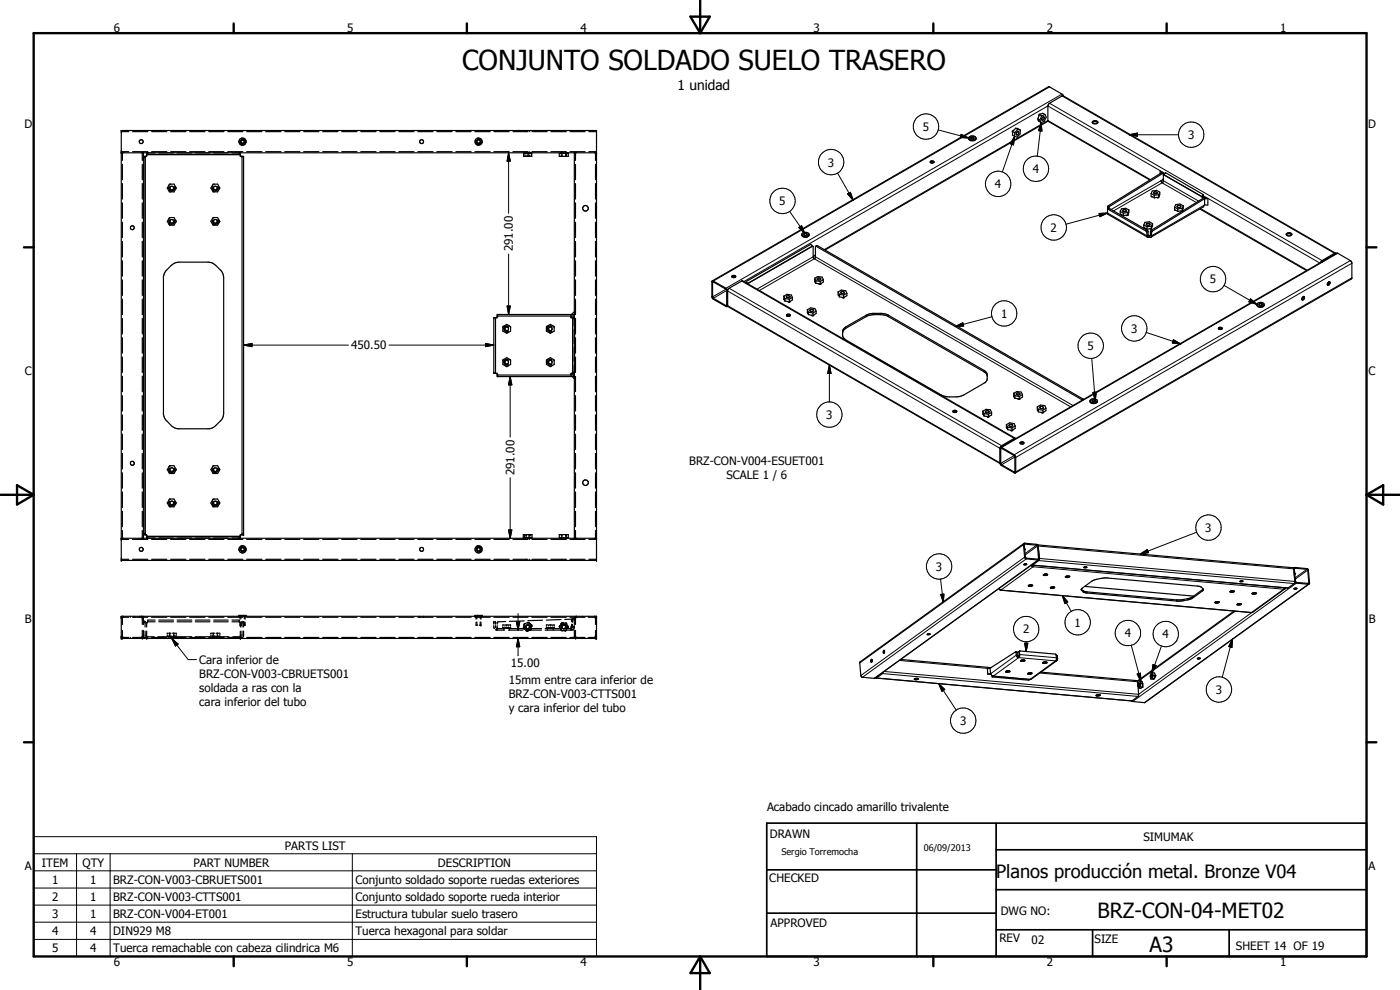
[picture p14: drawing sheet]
<svg xmlns="http://www.w3.org/2000/svg" width="420mm" height="297mm" viewBox="0 0 420 297" stroke-linecap="round" stroke-linejoin="round" font-family="sans-serif">
<defs><g id="words">
<text font-size="8.2" x="138.7" y="20.9">CONJUNTO SOLDADO SUELO TRASERO</text>
<g font-size="6.3">
<text x="329.4" y="275.4">BRZ-CON-04-MET02</text>
<text x="345" y="285.6">A3</text>
</g>
<text font-size="5.5" x="298.9" y="263.4">Planos producción metal. Bronze V04</text>
<text font-size="4.1" x="203.4" y="27">1 unidad</text>
<g font-size="3.5">
<text x="34.2" y="9.6">6</text>
<text x="104.2" y="9.6">5</text>
<text x="174.2" y="9.6">4</text>
<text x="244.2" y="9.6">3</text>
<text x="314.2" y="9.6">2</text>
<text x="384.2" y="9.6">1</text>
<text x="7.3" y="38.4">D</text>
<text x="276.9" y="39.3">5</text>
<text x="356.6" y="41.7">3</text>
<text x="410.6" y="38.4">D</text>
<text x="248.5" y="50">3</text>
<text x="310" y="51.9">4</text>
<text x="298.6" y="56.5">4</text>
<text x="233.9" y="61.6">5</text>
<text x="315.3" y="69.6">2</text>
<text x="154" y="75.4" transform="rotate(-90 154 75.4)">291.00</text>
<text x="363.1" y="85">5</text>
<text x="300.4" y="95.3">1</text>
<text x="339.5" y="99.9">3</text>
<text x="105.4" y="104.8">450.50</text>
<text x="326.4" y="105">5</text>
<text x="7.4" y="112.6">C</text>
<text x="410.7" y="112.6">C</text>
<text x="248" y="125.7">3</text>
<text x="154.4" y="142.6" transform="rotate(-90 154.4 142.6)">291.00</text>
<text x="206.9" y="139.4">BRZ-CON-V004-ESUET001</text>
<text x="218" y="143.6">SCALE 1 / 6</text>
<text x="361.7" y="159.6">3</text>
<text x="280.9" y="171.3">3</text>
<text x="7.4" y="186.9">B</text>
<text x="307" y="190">2</text>
<text x="322.5" y="188">1</text>
<text x="337.6" y="191.2">4</text>
<text x="348.9" y="191.5">4</text>
<text x="410.8" y="186.9">B</text>
<text x="59.8" y="199.3">Cara inferior de</text>
<text x="59.8" y="203.5">BRZ-CON-V003-CBRUETS001</text>
<text x="153.3" y="200.2">15.00</text>
<text x="59.8" y="207.6">soldada a ras con la</text>
<text x="152.7" y="205.4">15mm entre cara inferior de</text>
<text x="152.7" y="209.5">BRZ-CON-V003-CTTS001</text>
<text x="364.9" y="208.2">3</text>
<text x="59.8" y="211.8">cara inferior del tubo</text>
<text x="152.7" y="213.7">y cara inferior del tubo</text>
<text x="288.1" y="217.6">3</text>
<text x="230.2" y="243.5">Acabado cincado amarillo trivalente</text>
<text x="231" y="251.5">DRAWN</text>
<text x="85.5" y="254.9">PARTS LIST</text>
<text x="343.1" y="252.3">SIMUMAK</text>
<text x="7.4" y="261.1">A</text>
<text x="12.6" y="260">ITEM</text>
<text x="24.8" y="260.1">QTY</text>
<text x="58" y="260">PART NUMBER</text>
<text x="131.4" y="260.1">DESCRIPTION</text>
<text x="410.7" y="261.1">A</text>
<text x="15.6" y="265.2">1</text>
<text x="27.1" y="265.2">1</text>
<text x="34" y="265.2">BRZ-CON-V003-CBRUETS001</text>
<text x="106.7" y="265.2">Conjunto soldado soporte ruedas exteriores</text>
<text x="230.9" y="264.6">CHECKED</text>
<text x="15.6" y="270.3">2</text>
<text x="15.6" y="275.5">3</text>
<text x="27.1" y="270.3">1</text>
<text x="27.1" y="275.4">1</text>
<text x="34" y="270.3">BRZ-CON-V003-CTTS001</text>
<text x="34" y="275.5">BRZ-CON-V004-ET001</text>
<text x="106.7" y="270.3">Conjunto soldado soporte rueda interior</text>
<text x="106.7" y="275.5">Estructura tubular suelo trasero</text>
<text x="300.3" y="274.5">DWG NO:</text>
<text x="15.6" y="280.5">4</text>
<text x="27.1" y="280.5">4</text>
<text x="34" y="280.6">DIN929 M8</text>
<text x="106.7" y="280.6">Tuerca hexagonal para soldar</text>
<text x="231.3" y="278.3">APPROVED</text>
<text x="15.6" y="285.7">5</text>
<text x="27.1" y="285.7">4</text>
<text x="34" y="285.7">Tuerca remachable con cabeza cilindrica M6</text>
<text x="299.9" y="282.6">REV</text>
<text x="309.6" y="283.3">02</text>
<text x="328.5" y="283.1">SIZE</text>
<text x="370.9" y="285.1">SHEET 14 OF 19</text>
<text x="34.2" y="289.9">6</text>
<text x="104.2" y="289.9">5</text>
<text x="174.2" y="289.9">4</text>
<text x="244.2" y="289.9">3</text>
<text x="314.2" y="289.9">2</text>
<text x="384.2" y="289.9">1</text>
</g>
<g font-size="2.7">
<text x="234.5" y="256.6">Sergio Torremocha</text>
<text x="277.2" y="255.3">06/09/2013</text>
</g>
</g></defs>
<g fill="none" stroke="#000" stroke-width=".35">
<path d="M36.4 39.2h142.6v128.9h-142.6zM36.4 39.5h2.2M39.8 39.5h4.6M45.5 39.5h4.6M51.2 39.5h4.6M56.9 39.5h4.6M62.6 39.5h4.6M68.4 39.5h4.5M74 39.5h4.6M79.7 39.5h4.6M85.5 39.5h4.5M91.1 39.5h4.6"/>
<path d="M96.8 39.5h4.6M102.6 39.5h4.5M108.3 39.5h4.5M114 39.5h4.6M119.7 39.5h4.5M125.4 39.5h4.6M131.1 39.5h4.6M136.8 39.5h4.6M142.5 39.5h4.6M148.2 39.5h4.6M154 39.5h4.5M157.8 39.2v.1"/>
<path d="M157.8 39.4v.1M159 39.2v.1M159 39.4v.1M159.6 39.5h4.6M165.3 39.5h4.6M168.6 39.2v.1M168.6 39.4v.1M169.8 39.2v.1M169.8 39.4v.1M171.1 39.5h4.5M176.7 39.5h2.3M303.8 39.4l.1 1.2 .6 .3"/>
<path d="M303.8 39.4l.8 .4M304.6 39.8l-.1 1.1M304.8 38.5l-1 .9M304.8 38.5l.6 .1-.1-.1M304.8 38.5l.7 .4M305.1 39.8a.34 .34 0 0 1 .5-.3 .34 .34 0 0 1 .1 .5l-.6 .5-.1-.3zM305.3 38.5v.1M305.3 38.5l.9 .5M305.5 38.9l-.9 .9M305.5 38.9l.7 .1M306.2 39l-.1 1.2-.8 .9-.8-.2M311.4 35.6l.3 .6-.1-.1"/>
<path d="M311.4 35.6l.7 .4M311.6 36.1l.1 .1M311.6 36.1l.9 .7M311.9 34.3l1.1-.3 .6 .3M311.9 34.3l-.5 1.3M311.9 34.3l.7 .5M312.1 36l.4 .8M312.6 34.8l-.5 1.2M312.9 35.2l.1-.1a.5 .5 0 0 1 .4 .6 .5 .5 0 0 1-.6 .4l-.2-.5zM313.6 34.3l.4 .8-.6 1.3-.9 .4M313.6 34.3l-1 .5M314.5 36.4l-66.9 38.6"/>
<path d="M319.2 28.8l-.5-.6-4-2.2-100.9 58.3M327.8 36.8a1.17 1.17 0 0 0 1.7 0M327.8 36.8a.85 .85 0 0 1 .8-.6 .85 .85 0 0 1 .9 .6M327.8 36.8a1.1 1.1 0 0 1 1.6 0M36.4 45.8h142.6M36.4 45.5h2.2M36.7 45.8v2.3M36.7 49.3v4.6M36.7 55.1v4.6M39.8 45.5h4.6M42.7 45.8v2.3M42.7 49.3v4.6"/>
<path d="M42.7 55.1v4.6M43 45.8v115.7M43 47.2h.5M43.5 46.9v113.5M44 46.4h28.1M44.4 45.8v.6M45.5 45.5h4.6M46.6 45.9h-2.6v1h-1M47.7 45.9h4.4M50.7 57.3l.2 .1M50.8 56a.86 .86 0 0 0 .7 1.3 .86 .86 0 0 0 .8-1.3M50.9 55.2h1.3l.7 1.2-.7 1.2h-1.3l-.7-1.2z"/>
<path d="M50.9 55.5h-.2M51 57.5l.2 .1M51.2 55.2l-.2 .2M51.2 45.5h4.6M52.7 56.1v.2M52.7 56.5v.2M53.2 45.9h4.4M56.9 45.5h4.6M58.6 45.9h4.4M62.6 45.5h4.6M63.8 57.3l.2 .1M63.9 56a.88 .88 0 0 0 .7 1.3 .88 .88 0 0 0 .8-1.3"/>
<path d="M64 55.5h-.2M64 55.2h1.3l.7 1.2-.7 1.2h-1.3l-.7-1.2zM64.1 57.5l.2 .1M64.1 45.9h4.4M64.3 55.2l-.2 .2M65.8 56.1v.2M65.8 56.5v.2M68.4 45.5h4.5M69.6 45.9h2.5v1h1v113.5h-1v1h-2.5M71.8 45.8v.6M72.2 42.1l-.2 .6 .4 .4M72.4 43.1h.8"/>
<path d="M72.4 43.1l.2 .1M72.4 41.9l.7-.1 .3 .3M72.6 46.9v113.5M73.4 42.1l.2 .4M73.4 42.9l-.1 .2M73.6 42.5l-.2 .5-.5 .2M74 45.5h4.6M79.7 45.5h4.6M85.5 45.5h4.5M91.1 45.5h4.6M96.8 45.5h4.6M102.6 45.5h4.5"/>
<path d="M108.3 45.5h4.5M114 45.5h4.6M119.7 45.5h4.5M125.4 45.5h4.6M131.1 45.5h4.6M136.8 45.5h4.6M142.5 45.5h4.6M143 42.1l-.1 .4 .2 .5 .7 .2M143.2 41.9l.6-.1 .5 .3M144 43.1l-.2 .1M144.2 43l-.4 .2M144.3 42.1v.6"/>
<path d="M144.3 42.1v.2M144.3 42.7l-.2 .4M144.3 42.7v.2M148.2 45.5h4.6M154 45.5h4.5M157.3 45.8v1.1M157.5 46h2.1M157.5 45.8v.1M157.5 46h.1M157.6 45.8v.2M157.8 45.5v.1M157.8 45.7v.5"/>
<path d="M157.8 46.6v.3M157.9 45.8v.1M157.9 46h.1M158.3 45.8v.4M158.3 46.6v.3M158.6 45.8v.1M158.6 46l-.1 .9M158.9 45.8v.4M158.9 46.6v.3M159 45.5v.1M159 45.7v.1M159.2 45.8v.2"/>
<path d="M159.3 45.8v.2M159.5 46v.3M159.5 46.6v.3M159.6 45.8v1.1h-2.5v-.9h.3M159.6 45.5h4.6M165.3 45.5h4.6M168.3 45.8v.2M168.4 45.8v.4M168.4 46.6v.3M168.6 45.5v.1M168.6 45.7v.1M168.6 45.8v1.1"/>
<path d="M168.8 45.8v.1M168.8 46h.1M169 45.8v.2M169.7 45.8v.5M169.7 46.6v.3M169.8 45.5v.1M169.8 45.7v.1M170 46v.9M170.1 45.8v.2M170.3 45.8v.2M170.4 45.8v.2h-1.6M170.5 45.8v1.1h-2.7v-.9h.8"/>
<path d="M171.1 45.5h4.5M172.4 45.8v52M172.7 45.8v2.3M172.7 49.3v4.6M172.7 55.1v4.6M176.7 45.5h2.3M178.7 45.8v2.3M178.7 49.3v4.6M178.7 55.1v4.6M279.2 48.7l.5-.2 .5 .2M279.2 48.4a.57 .57 0 0 1 .6-.2 .57 .57 0 0 1 .4 .6 .57 .57 0 0 1-.6 .2 .57 .57 0 0 1-.4-.6zM290.7 41.5a1.37 1.37 0 0 0 2.2 0"/>
<path d="M290.9 41.1a1.32 1.32 0 0 1 2 .3 1.13 1.13 0 0 1-1.8 .7l-.4-.3zM291.3 41.3l.7-.2 .3 .3a.52 .52 0 0 1-.5 .3 .52 .52 0 0 1-.5-.4zM345.1 54l-30.4-17.6-.2-.2v-4.4l.2-.6 4.4-2.5 81.7 47.3M345.5 58.1v.9l.9 .4M345.5 58.1l.9 .5M346.3 57.7l.8-.1 .2 .4-.8 .2zM346.4 58.6v.8M347.7 59.3l-1.3 .1M347.7 58.4v.9M347.7 58.4l-1.3 .2M348.1 57.7v.7l-.4 .9M348.1 57.7l-1-.6-1.3 .2-.3 .8"/>
<path d="M348.1 57.7l-.4 .7M348.2 51.4l.6 .3-.6 .4zM348.8 51.7v.2M349.1 52.1l.1 2.3-.4 .5-.4-.7 .8-.5M349.1 52.1l-16.1 9.8-.2 .8M349.1 52.1l-.5-.2-16 9.8-.2 .4 .1 2.2 11.9 6.9M349.2 52.5h.1M349.2 52.5h.2M349.4 52.5l11.3 6.5M349.4 52.5l.4-.7 11.3 6.6M349.5 52.3l-.3 .2M360.7 59l.2 .6"/>
<path d="M361 58.8l.3 .6M361 58.8l-.3 .2M361.1 58.4l-.4 .6M361.1 58.4l-.1 .4M361.5 59.6v1.9M361.7 59.5l-15.8 9.8-.3 .5-.1 1.3h-.6M361.9 59.4l-.5-.1-15.9 9.8-.4 1.6-.5-.1-.1-1.2-.2-.3-11.3-6.5-.5 .2M362.5 59.6v1.9h-1M362.5 59.6h-1M362.5 59.6l-.5-.2-.5 .2M36.7 60.9v4.6M36.7 66.7v4.6"/>
<path d="M36.7 72.4v4.7M36.7 78.2v4.6M42.7 60.9v4.6M42.7 66.7v4.6M42.7 72.4v4.7M42.7 78.2v4.6M50.7 67.3l.2 .1M50.8 66a.87 .87 0 0 0 .7 1.3 .87 .87 0 0 0 .8-1.3M50.9 65.3h1.3l.7 1.1-.7 1.2h-1.3l-.7-1.2zM50.9 65.4l-.2 .1M51 67.5l.2 .1M51.2 65.3h-.2"/>
<path d="M51.4 79.6l1.1-.7 1.3-.2 9.5 .1a5.9 5.9 0 0 1 3.2 2.5l.4 .8 .2 1.3-.1 41.4-.5 1.2-2.1 2-1.1 .6-10 .1-.8-.3a5.9 5.9 0 0 1-2.5-2.1l-.5-.7-.4-1.2v-41.5l.6-1.6zM52.7 66.1v.2M52.7 66.5v.2M63.8 67.3l.2 .1M63.9 66a.89 .89 0 0 0 .7 1.3 .89 .89 0 0 0 .8-1.3M64 65.4l-.2 .1M64 65.3h1.3l.7 1.1-.7 1.2h-1.3l-.7-1.2zM64.1 67.5l.2 .1M64.3 65.3h-.2M65.8 66.1v.2M65.8 66.5v.2M172.7 60.9v4.6"/>
<path d="M172.7 66.7v4.6M172.7 72.4v4.7M172.7 78.2v4.6M178.7 60.9v4.6M178.7 66.7v4.6M178.7 72.4v4.7M178.7 78.2v4.6M240.6 70.4a1.13 1.13 0 0 0 1.1 .8 1.13 1.13 0 0 0 1.1-.8M240.8 70a1.2 1.2 0 0 1 2 .4 1.1 1.1 0 0 1-1.2 .6 1.1 1.1 0 0 1-.9-.9zM241.3 70.1h.6l.3 .3-.7 .2-.3-.1zM243.6 73.7l.4 .2M243.7 73.9l-.3-.6-19.4 11.2"/>
<path d="M243.7 73.9l-19.3 11.2M243.8 73.9l-19.4 11.2M243.8 73.9h.2M244 73.9v3.3a.36 .36 0 0 0 .4 .4 .36 .36 0 0 0 .3-.4l.1-3.3M244.7 76.6l-.7 .4M244.8 73.9l.5-.2 79.9 46.1M244.8 73.9l80 46.2M332.5 62.8l11.6 6.6 .1 1.6 .7 .1M332.5 62.8l-.1 .1M336.2 63.4v.9l.9 .4M336.2 63.4l.9 .6M337 63h1a.49 .49 0 0 1-.5 .6 .49 .49 0 0 1-.5-.6z"/>
<path d="M337.1 64v.7M338.5 64.6l-1.4 .1M338.5 63.8v.8M338.5 63.8l-1.4 .2M338.8 63l-.3 1.6M338.8 63l-.9-.5-1.3 .2-.4 .7M338.8 63l-.3 .8M343.3 67.5v.9l.9 .4M343.3 67.5l.9 .5M344.1 67.1l.7-.1a.33 .33 0 0 1 .3 .3 .33 .33 0 0 1-.4 .3l-.6-.2zM344.2 68v.8M344.9 70.7v.4"/>
<path d="M345.5 68.7l-1.3 .1M345.5 67.9v.8M345.5 67.9l-1.3 .1M345.9 67.1v.7l-.4 .9M345.9 67.1l-1-.6-1.3 .2-.3 .8M345.9 67.1l-.4 .8M352.5 62.1v.9l1 .4M352.5 62.1l1 .6M353.3 61.8l.7-.2 .4 .2a.58 .58 0 0 1-.6 .5 .58 .58 0 0 1-.5-.4zM353.5 62.7v.7M354.8 63.4h-1.3M354.8 62.5v.9"/>
<path d="M354.8 62.5l-1.3 .2M355.1 61.8l-.3 1.6M355.1 61.8l-1-.6-1.2 .2-.4 .7M355.1 61.8l-.3 .7M360.1 62.7l32 18.5M361.5 61.5l-.4 .6-15.7 9.1M386 70.2a.96 .96 0 0 1 1.7 .2 .92 .92 0 0 1-.9 .4 .92 .92 0 0 1-.8-.6zM386 70.4a1.1 1.1 0 0 1 1.6 0M400.6 76.2l-4 2.4M400.9 76h-.4l-3.9 2.3-.3 .4M400.9 76l.1 .1M36.7 84v4.6"/>
<path d="M36.7 89.8v4.6M36.7 95.5v4.7M42.7 84v4.6M42.7 89.8v4.6M42.7 95.5v4.7M148.7 95.3v16.7M149.2 94.8h23.2M150.9 98l1.2-.7 1.1 .7v1.4l-1.1 .6-1.2-.6zM151 98.2l-.1 .1M151.2 97.8l-.1 .2M151.8 99.8h.2M152.2 99.8h.2"/>
<path d="M152.5 97.9a.88 .88 0 0 0-1.3 .8 .88 .88 0 0 0 1.3 .7M152.9 97.8l.2 .2M153.2 98.2v.1M164 98l1.2-.7 1.1 .7v1.4l-1.1 .6-1.2-.6zM164.1 98.2l-.1 .1M164.3 97.8l-.1 .2M164.9 99.8h.1M165.3 99.8h.2M165.6 97.9a.88 .88 0 0 0-1.3 .8 .88 .88 0 0 0 1.3 .7M166 97.8l.1 .2M166.2 98.2l.1 .1M171.4 94.4v.1"/>
<path d="M171.4 94.7v.6h1M171.9 95.3v16.7M171.9 95.7h.6v16h-.6M172.4 94.4h-23.2v.9h-1v16.7h1v1h23.2M172.4 98.8v4.3M172.4 93.5l-.9 .9M172.7 84v4.6M172.7 89.8v4.6M172.7 95.5v4.7M178.7 84v4.6M178.7 89.8v4.6M178.7 95.5v4.7"/>
<path d="M213.8 84.3l-.1 5 .4 .5 4.1 2.2M213.8 84.3l4.1 2.2 .4 .7M213.9 84.6l4.2 2.4-.1 4.7-4.1-2.4zM218.3 87.2v4.6M218.3 91.8l-.1 .2M218.3 87.2l.5-.7 4.1-2.2 81.8 47.2M218.3 91.8l81.9 47.3M218.4 91.9l-.2 .1M219.7 83.1l.5-.2 .6 .2M219.7 83.1l.4 .2 .7-.2M219.7 83.1v-.1a.57 .57 0 0 1 .5-.4 .57 .57 0 0 1 .6 .5M224 84.5l.4 .6"/>
<path d="M224 84.5v.4l.4 .2M224.1 84.9h-.1M235.2 88.9l.1 1M235.2 88.9l1-.6 1.3 .2 .3 .7M235.2 88.9l.4 .7M235.3 89.9l.3 .4M235.4 89.8l-.1 .1M235.6 90.3l1.3 .4M235.6 89.6v.7M235.6 89.6l1.3 .2M236 88.9a.61 .61 0 0 1 .6-.2 .61 .61 0 0 1 .5 .5 .63 .63 0 0 1-1.1-.3zM236 94.7l.4-.2 .7 .2"/>
<path d="M236.2 94.4l.7-.1 .3 .4-.3 .2h-.6l-.3-.2zM236.9 89.8v.9M237.8 89.2v.8l-.9 .7M237.8 89.2l-.9 .6M242.3 92.9l.1 1.1M242.3 92.9l1-.5 1.2 .2 .4 .7M242.3 92.9l.3 .8M242.4 94v-.1l.2 .5M242.4 93.9v.1M242.6 94.4l1.4 .4M242.6 93.7v.7M242.6 93.7l1.4 .2"/>
<path d="M243.1 93a.65 .65 0 0 1 1.1 .2 .61 .61 0 0 1-.6 .3 .61 .61 0 0 1-.5-.5zM244 93.9v.9M244.5 83.5l.1 1.1M244.5 83.5l.9-.5 1.3 .1 .4 .8M244.5 83.5l.3 .7M244.6 84.6l.2 .4M244.6 84.5v.1M244.8 85l1.4 .3M244.8 84.2v.8M244.8 84.2l1.4 .3M244.9 93.3v.8l-.9 .7M244.9 93.3l-.9 .6"/>
<path d="M245.3 83.5l.7-.1 .3 .3a.61 .61 0 0 1-.5 .3 .61 .61 0 0 1-.6-.3zM246.2 84.5v.8M247.1 83.9v.7l-.9 .7M247.1 83.9l-.9 .6M251.5 87.6v.9l.4 .6M251.5 87.6l1-.6 1.3 .2 .4 .8M251.5 87.6l.4 .7M251.9 89.1l1.3 .3M251.9 88.3v.8M251.9 88.3l1.3 .2M252.3 87.7a.57 .57 0 0 1 .6-.2 .57 .57 0 0 1 .5 .4l-.9 .2zM252.9 99.6l.9-1.1 6.8-3.8 1.7-.3 3.6 .3 29.4 16.8 .9 .9 .1 .5"/>
<path d="M253.2 88.5v.9M253.3 98.5l7.3-4.2 1.3-.3 3.6 .1 .8 .3 29 16.7a2.18 2.18 0 0 1 .7 3.2l-.4 .5-7.1 4-1.7 .3-2.8-.1-.8-.2-29.4-16.8-.9-1.2v-1.6zM254.2 88v.7l-1 .7M254.2 88l-1 .5M365.7 98.4l.8-.2 .3 .4-.8 .2zM365.7 98.7l.3-.2 .8 .2M377.2 91.4a1.26 1.26 0 0 0 2.2 0M377.3 91.1a1.2 1.2 0 0 1 2.1 .6 1.14 1.14 0 0 1-1.3 .5 1.14 1.14 0 0 1-.8-1zM377.9 91.2a.48 .48 0 0 1 .5-.1 .48 .48 0 0 1 .3 .4 .48 .48 0 0 1-.5 .2 .48 .48 0 0 1-.3-.5zM391.2 88.9l-.3 .3-.2 .7M391.2 88.9a.53 .53 0 0 1 .2 .7 .53 .53 0 0 1-.7 .3M391.2 88.9l-.1 .6-.4 .4"/>
<path d="M398.9 84.5a.52 .52 0 0 1 .2 .8 .52 .52 0 0 1-.8 .1M398.9 84.5l-.5 .5-.1 .4M398.9 84.5v.5l-.6 .5M36.7 101.3v4.7M36.7 107.1v4.7M36.7 112.9v4.6M36.7 118.7v4.6M42.7 101.3v4.7M42.7 107.1v4.7M42.7 112.9v4.6M42.7 118.7v4.6M149.2 112.5h23.2"/>
<path d="M150.9 108l1.2-.7 1.1 .7v1.3l-1.1 .7-1.2-.7zM151 108.2l-.1 .1M151.2 107.8l-.1 .2M151.8 109.9h.2M152.2 109.9h.2M152.5 107.9a.87 .87 0 0 0-1.3 .8 .87 .87 0 0 0 1.3 .7M152.9 107.8l.2 .2M153.2 108.2v.1M164 108l1.2-.7 1.1 .7v1.3l-1.1 .7-1.2-.7zM164.1 108.2l-.1 .1M164.3 107.8l-.1 .2M164.9 109.9h.1"/>
<path d="M165.3 109.9h.2M165.6 107.9a.87 .87 0 0 0-1.3 .8 .87 .87 0 0 0 1.3 .7M166 107.8l.1 .2M166.2 108.2l.1 .1M171.4 112.8v.2M171.7 113l.7 .7M172.4 112h-1v.6M172.4 104.2v4.3M172.4 109.5v52M172.7 101.3v4.7M172.7 107.1v4.7M172.7 112.9v4.6"/>
<path d="M172.7 118.7v4.6M178.7 101.3v4.7M178.7 107.1v4.7M178.7 112.9v4.6M178.7 118.7v4.6M304.2 118l.1 1.1M304.2 118l1-.5 1.3 .1 .4 .8M304.2 118l.4 .7M304.3 119.1v-.2l.3 .6M304.4 119l-.1 .1M304.6 119.5l1.3 .3M304.6 118.7v.8"/>
<path d="M304.6 118.7l1.3 .3M305 118.1a.65 .65 0 0 1 1.1 .1l-.7 .3zM305.9 119v.8M306.9 118.4v.7l-1 .7M306.9 118.4l-1 .6M327.3 120a1.22 1.22 0 0 1 2 .5 1.29 1.29 0 0 1-2.1 .1zM36.7 124.5v4.6M36.7 130.3v4.6M36.7 136.1v4.6M42.7 124.5v4.6M42.7 130.3v4.6M42.7 136.1v4.6"/>
<path d="M50.9 139.7h1.3l.7 1.2-.7 1.2h-1.3l-.7-1.2zM50.9 140h-.2M51.2 139.7l-.2 .1M64 140h-.2M64 139.7h1.3l.7 1.2-.7 1.2h-1.3l-.7-1.2zM64.3 139.7l-.2 .1M172.7 124.5v4.6M172.7 130.3v4.6M172.7 136.1v4.6M178.7 124.5v4.6M178.7 130.3v4.6M178.7 136.1v4.6"/>
<path d="M286 123.4a.6 .6 0 0 1 .6-.3 .6 .6 0 0 1 .5 .5 .67 .67 0 0 1-1.1-.2zM286 123.6l.6-.2 .5 .2M295 123.4v.8l.3 .6M295 123.4l.9-.6 1.4 .2 .3 .7M295 123.4l.3 .7M295.3 124.8l1.3 .4M295.3 124.1v.7M295.3 124.1l1.3 .2M295.7 123.4l.4-.2 .6 .2a.51 .51 0 0 1-.4 .5 .51 .51 0 0 1-.6-.5zM296.6 124.3v.9M297.6 123.7v.8l-1 .7M297.6 123.7l-1 .6"/>
<path d="M300.2 134.3l.4-.1 4.1 2.6v5.1M300.3 134.2l100.8-58.2h.4l4.1 2.5v5.2l-100.9 58.2M300.4 134.6l4.1 2.3v4.7l-4.1-2.4zM302 127.4v.9l.4 .6M302 127.4l1-.5 1.3 .2 .4 .7M302 127.4l.4 .8M302.4 128.9l1.3 .4M302.4 128.2v.7M302.4 128.2l1.3 .2M302.9 127.4h.8l.2 .3-.7 .2-.4-.1zM303.7 128.4v.9M304.4 131.8h.1"/>
<path d="M304.4 131.8l-4 2.3M304.7 127.8v.8l-1 .7M304.7 127.8l-1 .6M304.7 131.5h-.3l-3.8 2.2-.5 .7 .2 5 4.4 2.5M304.7 131.5l.1 .1M306.2 133.1l.2-.5h.6l.2 .5M306.2 133.1l.2 .1 .8-.1M306.2 133l.3-.2 .7 .2M311.3 122.1l.1 1.1M311.3 122.1l.9-.6 1.4 .2 .3 .8M311.3 122.1l.3 .8M311.4 123.2v-.2l.2 .6"/>
<path d="M311.4 123.1v.1M311.6 123.6l1.4 .3M311.6 122.9v.7M311.6 122.9l1.4 .2M312.1 122.2l.4-.2 .6 .1a.51 .51 0 0 1-.5 .5 .51 .51 0 0 1-.5-.4zM313 123.1v.8M313.9 122.5v.7l-.9 .7M313.9 122.5l-.9 .6M327.1 120.3a1.27 1.27 0 0 0 2.2 .1M327.8 120.1h.9a.45 .45 0 0 1-.5 .5 .45 .45 0 0 1-.4-.5zM36.7 141.9v4.6M36.7 147.6v4.7"/>
<path d="M36.7 153.4v4.6M36.7 159.2v2.3M42.7 141.9v4.6M42.7 147.6v4.7M42.7 153.4v4.6M42.7 159.2v2.3M50.7 151.8l.2 .1M50.7 141.8l.2 .1M50.8 140.5a.87 .87 0 0 0 .7 1.3 .87 .87 0 0 0 .8-1.3M50.8 150.5a.86 .86 0 0 0 .7 1.3 .86 .86 0 0 0 .8-1.3M50.9 149.7h1.3l.7 1.2-.7 1.2h-1.3l-.7-1.2zM50.9 149.9l-.2 .1"/>
<path d="M51 152l.2 .1M51 142l.2 .1M51.2 149.7l-.2 .2M52.7 140.6v.2M52.7 141v.2M52.7 150.6v.2M52.7 151v.2M63.8 141.8l.2 .1M63.8 151.8l.2 .1M63.9 140.5a.89 .89 0 0 0 .7 1.3 .89 .89 0 0 0 .8-1.3M63.9 150.5a.87 .87 0 0 0 .7 1.3 .87 .87 0 0 0 .8-1.3M64 149.9l-.2 .1"/>
<path d="M64 149.7h1.3l.7 1.2-.7 1.2h-1.3l-.7-1.2zM64.1 142l.2 .1M64.1 152l.2 .1M64.3 149.7l-.2 .2M65.8 140.6v.2M65.8 141v.2M65.8 150.6v.2M65.8 151v.2M172.7 141.9v4.6M172.7 147.6v4.7M172.7 153.4v4.6M172.7 159.2v2.3"/>
<path d="M178.7 141.9v4.6M178.7 147.6v4.7M178.7 153.4v4.6M178.7 159.2v2.3M304.6 141.6h-.1M36.4 161.5h142.6M36.4 161.8h2.2M36.4 167.8h2.2M39.8 161.8h4.6M39.8 167.8h4.6M43 160.4h1v1h2.6M43 160.1h.5"/>
<path d="M44 160.9h28.1M44.4 161.5v-.5h27.4v.5M45.5 161.8h4.6M45.5 167.8h4.6M47.7 161.4h4.4M51.2 161.8h4.6M51.2 167.8h4.6M53.2 161.4h4.4M56.9 161.8h4.6M56.9 167.8h4.6M58.6 161.4h4.4M62.6 161.8h4.6"/>
<path d="M62.6 167.8h4.6M64.1 161.4h4.4M68.4 161.8h4.5M68.4 167.8h4.5M72.4 164.2l-.4 .5 .2 .5M72.4 164.2l.4-.1 .6 .4M72.4 164.2l.5-.1 .5 .4M73.4 164.5l.1 .2M73.4 164.5v.7M73.4 165.2l-.5 .4-.5-.1M73.5 165.1l-.1 .1M73.6 164.8l-.1 .2"/>
<path d="M74 161.8h4.6M74 167.8h4.6M79.7 161.8h4.6M79.7 167.8h4.6M85.5 161.8h4.5M85.5 167.8h4.5M91.1 161.8h4.6M91.1 167.8h4.6M96.8 161.8h4.6M96.8 167.8h4.6M102.6 161.8h4.5M102.6 167.8h4.5"/>
<path d="M108.3 161.8h4.5M108.3 167.8h4.5M114 161.8h4.6M114 167.8h4.6M119.7 161.8h4.5M119.7 167.8h4.5M125.4 161.8h4.6M125.4 167.8h4.6M131.1 161.8h4.6M131.1 167.8h4.6M136.8 161.8h4.6M136.8 167.8h4.6"/>
<path d="M142.5 161.8h4.6M142.5 167.8h4.6M143.6 164.1l.7 .4M143.6 164.1h.2M143.6 164.1l-.7 .4 .1 .7M144 164.2l.3 .3M144.3 164.5v.7M144.3 165.2l-.5 .4-.6-.1M144.3 164.5v.2M144.3 165v.2M148.2 161.8h4.6M148.2 167.8h4.6"/>
<path d="M154 161.8h4.5M154 167.8h4.5M157.3 161.3v.2M157.4 160.4v.9M157.5 161.3v.2M157.8 160.4v.4M157.8 161.2v.4M157.8 161.7v.1M157.8 167.8v.1M157.8 168.1h.1M158 160.4v.3M158 161v.3"/>
<path d="M158.4 161.3v.2M158.6 161.3h-1.4v.2M158.7 160.4v1.1M158.8 161.3h.9v-.9h-2.7v1.1M158.9 160.4v.4M158.9 161.2v.3M159 161.3v.3M159 161.7v.1M159 167.8v.1M159 168.1h.1M159.2 161.3v.2M159.3 160.4v.4"/>
<path d="M159.3 161.2v.3M159.4 161.3v.2M159.6 161.8h4.6M159.6 167.8h4.6M165.3 161.8h4.6M165.3 167.8h4.6M168.3 161.3v.2M168.5 160.4v.4M168.5 161.2v.3M168.6 161.3h-.8v-.9h2.7v1.1M168.6 160.4v1.2M168.6 161.7v.1"/>
<path d="M168.6 167.8v.1M168.6 168.1h.1M168.6 160.4v.4M168.6 161.2v.3M168.8 161.3h1.6v.2M168.8 161.3v.1M168.8 161.5h.1M168.9 161.3v.2M169.7 160.4v.4M169.7 161.2v.3M169.8 161.5v.1M169.8 161.7v.1"/>
<path d="M169.8 167.8v.1M169.8 168.1h.1M169.8 160.4v.3M169.8 161v.3M170 160.4v.9M170.1 161.3v.2M171.1 161.8h4.5M171.1 167.8h4.5M176.7 161.8h2.3M176.7 167.8h2.3M299.8 176.6l.2 .3M300 176.9l.4 .1z"/>
<path d="M300.3 177.1l75.2 6.7M307.3 169.3h.8l-.5 .2zM307.3 163.1l-49.2 35.5 .2 4.1 .3 .4 4 .4 49.2-35.6M307.3 163.1l-.1 .3 .4 4.1 .4 .2 3.5 .3 .4-.3M307.3 163.1l3.8 .2 .4 .2M307.4 163.3l4 .4 .2 4.1-3.8-.4zM307.5 164.7l.2 .1-.2 .2M307.9 169.2h-.5M308.6 175.7l.4-.2 .9 .1-.5 .3h-.7zM309.4 169.6l.6 .5M309.6 175.5l-.7 .1M309.7 169.5l.1 .1"/>
<path d="M309.8 169.6l.2 .1M309.8 169.6l76.7 6.8 1.9-1.3 .2-.6M310 169.7v.4M310.1 169.6l-.1 .1M310.3 169.6l-.3 .5M311.5 163.6l76.6 6.7 .2 .4M311.5 163.5l.4 4.2M311.9 167.7l-.1 .4-2 1.5M313.4 172.3h.9l.1 .2M313.4 172.3l-.2 .1a.49 .49 0 0 0 .4 .4 .49 .49 0 0 0 .5-.2l.3-.1M314.1 172.3h-.7M314.4 172.5h.1"/>
<path d="M315.5 176.1l1 .1M315.5 176.1l-.3 .2 .3 .2 1-.2M316.3 176.1h-.8M316.5 176.2v.1M319.8 173l.4-.2 .8 .2-.5 .3-.7-.1zM320 172.9h.5M320.7 172.8l-.1 .1M324.6 176.6l3.5-2.5 3.4-.7 27.9 2.5a2.03 2.03 0 0 1 1.7 .9l-.1 .4-3.3 2.4-1.3 .4-2.9 .4-27.5-2.5-.8-.2-.7-.7zM325.3 170.2l.9-.1-.3 .2zM325.5 175.9l32.7 3M325.9 170.1h-.5M361.1 176.7l-3.6 2.6-3.1 .7-28.2-2.4-.8-.1-.9-.8"/>
<path d="M369.4 177.3l-.3 .3 .4 .1 .9-.2M369.4 177.3l1 .1M370.1 177.3h-.7M370.4 177.4v.1M372.1 174.4h.9l-.2 .1zM372.7 174.3h-.4M376.8 177.8l.2 .1a.81 .81 0 0 1-1.3 .2l.3-.2M376.8 177.8l-.8 .1M385.5 176.4l-.2 .4 .6-.4M385.6 176.7l-9.6 7-.5 .1M388.3 170.7l.3 3.8M388.4 170.3l4.1 .4 .2 .4 .2 4.1"/>
<path d="M388.4 170.3l-.1 .4M388.4 170.3l-.2 .2M388.5 170.6l3.9 .3 .4 4.1-3.9-.3zM388.6 172h.1M388.6 172l.2 .1M388.6 174.5l.5 .5 3.8 .2M388.8 172.1h.1M388.8 172.1l-.2 .2M388.8 174.5h.1M389 176.5h-.5M389 176.5l-.6 .2 .4 .1 .4-.2M389 176.5h.2"/>
<path d="M389.2 176.5h.1M392.9 175.2l-49.3 35.6-4-.5M36.4 184.9h142.6v6.7h-142.6zM36.4 191.1l.1 .2M36.4 191.3h2.2M36.4 185.2h2.2M36.5 185.2l-.1 .2M36.7 189.1v2M36.7 191.1h.1M36.7 191.5l.2 .1M36.8 185.4l-.1 2M36.9 191.2l.1 .1"/>
<path d="M36.9 184.9l-.2 .1M37 185.2l-.1 .1M39.1 184.9v.1M39.1 185.1v.1M39.1 191.3h.1M39.1 191.4v.2M39.8 191.3h4.6M39.8 185.2h4.6M40.3 184.9v.1M40.3 185.1v.1M40.3 191.3h.1M40.3 191.4v.2"/>
<path d="M41.8 184.9v.1M41.8 185.1v.1M41.8 191.3h.1M41.8 191.4v.2M42.4 185.2l.1 .1M42.5 191.2l-.1 .1M42.6 184.9l.1 .1M42.7 185.4v2M42.7 191.1h.1M42.7 189.1v2M42.7 191.5l-.1 .1M43 184.9v.1"/>
<path d="M43 185.1v2.3M43 191.4v.2M43 189.1v2.2M43 186.6h.2M43 190.5l.1 .5M43 186.1l.2 .1M43.1 191l.1 .1M43.4 186.6h.1M43.4 186.4l.1 .2M43.5 186.6v.1M43.5 186.8v1.3M43.5 189.4l.1 1.4"/>
<path d="M43.5 191.4l.3 .2M43.8 191l2.5 .1M44 189.4v1.5M44 191.3v.3M44.1 186.7l-.1 1.4M44.4 186.4v.2M44.4 186.6h2.2M44.4 186.6h-.2M45.5 191.3h4.6M45.5 185.2h4.6M46.6 186.1h-2.2v.1M47.4 191.1h4.5"/>
<path d="M47.7 186.6h4.4M47.7 186.1h4.4M49.1 191.1v.2M49.1 191.4v.2M50.2 190.6l.2 .3M50.4 190h-.2v.3M50.5 190.9h.4M50.6 190h.7M50.7 190.9v.4M50.7 191.4v.2M50.7 190.9v.2M50.9 190v.4"/>
<path d="M50.9 190.7v.4M51 190v.4M51 190.7v.4M51 190.9h.6M51.2 190.9v.2M51.2 191.3h4.6M51.2 185.2h4.6M51.8 190h.6M51.9 190.9h.5v.4M52.1 190v.4M52.1 190.7v.4M52.2 190v.3"/>
<path d="M52.2 190.6v.3M52.4 191.4v.2M52.5 190.9l.2 .2M52.7 190h.2v.4M52.9 190.7v.4M53 191.1h4.5M53.2 186.6h4.4M53.2 186.1h4.4M56.9 191.3h4.6M56.9 185.2h4.6M58.6 186.6h4.4M58.6 191.1h4.5"/>
<path d="M58.6 186.1h4.4M62.6 191.3h4.6M62.6 185.2h4.6M63.3 190.6l.1 .3M63.5 190h-.2v.3M63.6 190.9h.4M63.7 190h.7M63.7 190.9v.4M63.7 191.4v.2M64 190v.4M64 190.7v.4M64.1 190v.4"/>
<path d="M64.1 190.7v.4M64.1 186.6h4.4M64.1 190.9h.5M64.1 186.1h4.4M64.3 191.1h4.4M64.3 190.9v.2M64.8 190h.7M65 190.9h.5v.4M65.2 190v.4M65.2 190.7v.4M65.3 190v.3M65.3 190.6v.3"/>
<path d="M65.5 191.4v.2M65.6 190.9l.2 .2M65.7 190h.3v.4M66 190.7v.4M67.1 191.1v.2M67.1 191.4v.2M68.4 191.3h4.5M68.4 185.2h4.5M69.6 186.1h2.2v.1M69.6 186.6h2.2M71.7 184.9v-.2h2.2v.2M71.8 186.4v.2"/>
<path d="M71.8 186.6h.2M72 184.9v.9M72 186.7v.9h.5M72.1 186.7v.1M72.1 186.8v1.3M72.1 189.4v1.5M72.1 191.3v.3M72.3 184.7v.9M72.3 186.6v1M72.4 191l-2.5 .1M72.6 186.8v1.3M72.6 189.4l-.1 1.4"/>
<path d="M72.6 191.4l-.3 .2M72.8 186.6l-.2 .1M73 186.6l.1 .1M73 191v.1M73.1 186.8v1.3M73.1 189.4l-.1 1.6M73.3 184.7v.9M73.3 186.6v1M73.6 184.9v.9M73.6 186.7v.9h-.5M74 191.3h4.6M74 185.2h4.6"/>
<path d="M79.7 191.3h4.6M79.7 185.2h4.6M85.5 191.3h4.5M85.5 185.2h4.5M91.1 191.3h4.6M91.1 185.2h4.6M96.8 191.3h4.6M96.8 185.2h4.6M102.6 191.3h4.5M102.6 185.2h4.5M108.3 191.3h4.5M108.3 185.2h4.5"/>
<path d="M114 191.3h4.6M114 185.2h4.6M119.7 191.3h4.5M119.7 185.2h4.5M125.4 191.3h4.6M125.4 185.2h4.6M125.9 184.9v.1M125.9 185.1v.1M125.9 191.3h.1M125.9 191.4v.2M127.1 184.9v.1M127.1 185.1v.1"/>
<path d="M127.1 191.3h.1M127.1 191.4v.2M131.1 191.3h4.6M131.1 185.2h4.6M136.8 191.3h4.6M136.8 185.2h4.6M142.5 184.9v-.2h2.2v.2M142.5 191.3h4.6M142.5 185.2h4.6M142.9 184.9v.9M142.9 186.7v.9h.5M143.1 184.7v.9"/>
<path d="M143.1 186.6v1M144.1 184.7v.9M144.1 186.6v1M144.3 184.9v.9M144.3 186.7v.9h-.4M148.2 186.8v.5M148.2 187.7l.2 .9M148.2 191.3h4.6M148.2 185.2h4.6M148.4 186.6l-.2 .1M148.5 186.6l.2 .1M148.7 186.8v.5"/>
<path d="M148.7 187.7l.1 .6M148.7 188.9l.5 .2M149 188.5l2.4 .1M149.2 187.7v.7M149.2 188.7v.4M149.2 189.1h2.2M149.3 186.7v.1M149.3 186.8l-.1 .5M150.9 188.1v.5M150.9 188.4h.3v.3M151.2 188.9v.2M151.3 187.5h-.4v.3"/>
<path d="M151.5 188.4h.5M151.5 187.5v.3M151.5 188.2v.4M151.7 187.5h.8M151.8 186.5l-2.4 .1M151.8 188.4v.2M152.1 187.5v.3M152.1 188.2v.4M152.2 188.4h.5M152.4 188.4v.2M152.6 188.6h4.4M152.6 189.1h4.4"/>
<path d="M152.6 187.5v.3M152.6 188.2v.4M152.9 187.5h.3v.3M152.9 188.9v.2M153.2 188.1v.5M153.2 188.4h-.3v.3M154 191.3h4.5M154 185.2h4.5M157.1 188.3v.2M157.2 188.2l-.1 .4 .4 .3M157.2 188.1v.2M157.2 188.1l-.1 .1"/>
<path d="M157.2 188.6l.4 .3M157.3 188.5v.1M157.3 186.3l-4.4 .1M157.4 187.5l-.1 .1M157.6 187.2l-.1 .1M157.7 187.1l-.4 .2-.1 .8M157.8 187l-.4 .1-.1 .3M157.8 189.1l.5 .2M157.9 189.1l.4 .3 .7-.3M157.9 189.2h.2M158 188.6h.2M158.1 188.6h4.4"/>
<path d="M158.1 189.1h4.4M158.1 187.6l-.3 .5 .1 .3M158.2 187.5h.4l.3 .3v.5l-.3 .3M158.4 189.2l.2 .1M158.4 186.9h-.3l.4-.2 .4 .3M158.4 186.9h.2M158.5 186.8l-.1 .1M158.7 186.8l.1 .1M158.7 187.7l-.7-.1-.2 .3 .1 .5 .7 .2M158.8 187h.2M158.8 187.7l.1 .6-.3 .3M158.9 186.9l.7 .6-.1 .5"/>
<path d="M159 187.5a.88 .88 0 0 1-.4 1.4 .88 .88 0 0 1-1.1-1.1M159.1 189.1h-.1M159.1 189l-.1 .1M159.3 187.3l.4 .4-.1 .4M159.3 188.9l-.1 .2M159.4 188.7l.1-.3v.4l-.4 .2M159.4 188.7l-.2 .1M159.4 188.7v.1M159.5 187.7l.1 .2M159.6 191.3h4.6M159.6 185.2h4.6M162.8 186.1l-4.4 .1"/>
<path d="M163.6 188.6h4.5M163.6 189.1h4.5M164 188.1v.5M164 188.4h.3v.3M164.3 188.9v.2M164.4 187.5h-.4v.3M164.6 188.4h.4M164.6 187.5v.3M164.6 188.2v.4M164.8 187.5h.8M164.9 188.4v.2M165.2 187.5v.3"/>
<path d="M165.2 188.2v.4M165.3 188.4h.5M165.3 191.3h4.6M165.3 185.2h4.6M165.5 188.4v.2M165.7 187.5v.3M165.7 188.2v.4M165.9 187.5h.4v.3M166 188.9v.2M166.3 188.1v.5M166.3 188.4h-.3v.3M168.1 187.7l-.3 .3 .2 .3"/>
<path d="M168.1 187.6l-.3 .4 .3 .3M168.2 188.6l.1 .4M168.2 188.8l.2 .3 .5 .1M168.3 188.8l.2 .2M168.4 185.9l-4.5 .2M168.4 187.2l-.2 .3M168.4 188.5a.88 .88 0 0 1 .9-1.3 .88 .88 0 0 1 .7 1.4M168.4 189.1l.2 .1M168.5 187.1l-.1 .1M168.6 189.1l.2 .1M168.6 187.1l-.2 .1M168.6 187.1h-.2"/>
<path d="M168.6 186.9l-.2 .3M168.6 188.3l.3 .3M168.7 189.2h.5M168.9 188.5h.6M168.9 186.9l-.1 .1M168.9 186.9h.4M169 186.9h-.2M169.1 186.9l-.6 .1M169.2 189.1h2.2M169.5 186.9l.5 .1 .2 .4M169.6 186.9h.4l.1 .3M169.7 187.9l-.2 .6"/>
<path d="M169.7 187.9l-.5-.4-.4 .2-.2 .3 .3 .5M169.7 187.9a.59 .59 0 0 0-.6-.4 .59 .59 0 0 0-.5 .6M169.7 187.9l-.1 .7M170 188.9l-.3 .4M170 189l-.2 .3h-.5M170.3 187.5l.1 .3M170.4 187.8v.3M170.4 188.2v.2M170.4 188.4l-.1 .1M170.4 187.8l.1 .4M170.4 188.4l-.2 .3M170.4 187.8l.1 .2"/>
<path d="M170.5 188v.3M170.5 188.2l-.2 .4M171.1 191.3h4.5M171.1 185.2h4.5M171.4 188.7v.4M171.5 187.3l-.1 1.1M171.5 185.8v.8M171.6 188.5l-2.7 .1M171.6 188.1h.3M171.7 185.8h.2M171.7 185.8h-2.2M171.7 185.8v.7"/>
<path d="M171.7 187.3v.8M171.9 185.7v.1M171.9 186v.7M171.9 187.4l-.1 .9M171.9 185.7h.1M171.9 188.9l-.5 .2M171.9 188.9l.1 .1M172 185.8h.2M172.1 185.6l-.2 .1M172.1 188.7l-.2 .2M172.2 188.1h.2l-.2 .5M172.2 185.7h.2"/>
<path d="M172.2 188l-.2 .1M172.2 185.8h.1M172.2 188h.1M172.2 189l.2 .1M172.2 185.4l.3-.2-.1 2.2M172.3 187.9h.1M172.3 185.9l.1 .1M172.4 187.7v.2M172.4 189.1l.1 2.2M172.4 188.3l-.1 .1M172.7 189.1l.1 2M172.7 191.5l.2 .1"/>
<path d="M172.8 185.4l-.1 2M172.9 184.9l-.2 .1M172.9 191.2l.1 .1M173 185.2l-.1 .1M174.9 184.9v.1M174.9 185.1v.1M174.9 191.3h.1M174.9 191.4v.2M176.6 184.9v.1M176.6 185.1v.1M176.6 191.3h.1M176.6 191.4v.2"/>
<path d="M176.7 191.3h2.3M176.7 185.2h2.3M178.4 185.2l.1 .1M178.5 191.2l-.1 .1M178.6 184.9l.1 .1M178.6 185.4l.1 2M178.6 191.1h.1M178.7 189.1v2M178.7 191.5l-.1 .1M179 185.2v.2M179 191.1v.2M261.5 197.9l-.2 .5 .3 .2"/>
<path d="M261.6 197.8l-.1 .1M261.6 197.8l.1 .2M261.7 198l-.1 .6M261.7 197.9v.7M265.2 196h.1M265.4 195.2v.8M265.5 195.2h-.3l-.1 .3 .1 .5M265.5 195.2l-.3 .8M270.3 197.9l27.2 2.4M278.4 190.2h.3M278.9 190.2h-.1M279 190.2l-.8 .1h.9"/>
<path d="M279 190.2h.1M279.1 190.2v.1M304.9 195.6l.1 1.2 .7 .5M305.7 197v.3M305.7 197l-.3-.3-.1-1-.5-.1-7.7 4.9M305.7 197.3l.3-.5-.1-1.3 .2-.2 10.7 1 .3 1.1-.3 .9 .3-.1M306 195.4l-.2 .2-.1 1.4M306.4 198.2l1-.2 .2 .2-1 .3-.3-.2zM307.3 198l-.7 .1M313 198.8l1-.2 .2 .2-1 .3-.2-.1zM313.8 198.6l-.1 .1M313.9 198.6l-.7 .1"/>
<path d="M317 196.6l.3 .1 .1 1-.3 .5M317.1 198.2l-7.6 5.6-.4 .1M359.4 197.6l.8-.1-.4 .2zM360 197.4l-.5 .1M365.6 180.5l.3 .2-.7 .3-.6-.2 .3-.2M365.6 180.5l-.7 .1M370.4 183.3l-29.1 21M371.3 181.3l.1-.1a.66 .66 0 0 1 1.1 .2l-1 .1zM372.3 181.1l-.8 .1M375.5 183.8h.1M262.8 203.3l.2 .2M263 203.5l76.6 6.8 2.1-1.5-.2-2.8"/>
<path d="M265 201.7l-.1 .4-1.9 1.4M274.4 203.8l.8-.3 .4 .1a.84 .84 0 0 1-1.2 .2zM275.5 203.6l-1 .1M297.1 202.3h.3M297.1 202.2l.3-.1v.2M297.1 200.5l-.8 .2 .1 1.6M297.1 200.5l.2 1.6M297.3 202.1l-.9 .2M297.4 202.3l.4 .4M297.7 202.7l.1 .4M297.8 202.7l.3 .2h-.2M297.8 202.7v.4"/>
<path d="M297.8 203.1l11 1 .1-.2M297.8 202.8l.1 .1M298 202.9l11 1M301.9 201.4l1-.1 .2 .2-1.1 .2-.2-.2zM302 201.3h.5M302.8 201.3h-.1M303.1 201.4v.1M308.4 202.1l.8-.3 .5 .2-.5 .3zM309 203.9h.1M309.4 201.9l-.7 .1M312.4 201.7l28.8 2.5 .3 1.5M329 208.6l.3-.1a.5 .5 0 0 1 .8 .2l-1 .1z"/>
<path d="M330.1 208.4l-1.1 .2M341.8 205.1l.3 .2-.2 .6-.2-.3zM342 204.5h.8l.2 .6M342 204.5l.4 .6M342 204.5l-.4 .4-.2 1 .4 .6M342.3 206.1l.7 .1M342.3 206.1l-.5 .4M342.4 205.1h.6M342.4 205.1l-.1 1M342.9 205.4v.4M343 205.1v1.1M343 206.2l-.6 .3h-.6"/>
<path d="M345.4 203.7l.8 .1M345.6 202.4a.34 .34 0 0 1 .3 .4 .34 .34 0 0 1-.4 .3zM345.6 202.4h.1M345.9 203.6h.6M345.9 203.6l-.5 .1M345.9 201.8l.6 .1 .4 .8M345.9 201.8l-.5 .2-.2 .9 .2 .8M345.9 201.8l.2 .9M346.1 202.7h.8M346.1 202.7l-.2 .9M346.2 203.7v.1M346.5 203.6l-.3 .2"/>
<path d="M346.7 203l-.1 .2M346.7 203l-.2 .6M346.9 202.7l-.2 .3"/>
<circle cx="42.4" cy="42.5" r=".59"/>
<circle cx="51.6" cy="56.4" r=".55"/>
<circle cx="64.6" cy="56.4" r=".56"/>
<circle cx="72.8" cy="42.5" r="1.08"/>
<circle cx="72.8" cy="42.5" r=".49"/>
<circle cx="126.5" cy="42.5" r=".58"/>
<circle cx="143.6" cy="42.5" r=".51"/>
<circle cx="143.6" cy="42.5" r="1.08"/>
<circle cx="39.7" cy="68.3" r=".59"/>
<circle cx="51.6" cy="66.4" r=".55"/>
<circle cx="64.6" cy="66.4" r=".55"/>
<circle cx="175.7" cy="62.5" r=".83"/>
<circle cx="152.1" cy="98.7" r=".56"/>
<circle cx="165.1" cy="98.7" r=".56"/>
<circle cx="152.1" cy="108.7" r=".55"/>
<circle cx="165.2" cy="108.7" r=".57"/>
<circle cx="39.7" cy="139" r=".6"/>
<circle cx="51.6" cy="150.9" r=".55"/>
<circle cx="51.6" cy="140.9" r=".55"/>
<circle cx="64.6" cy="150.9" r=".55"/>
<circle cx="64.6" cy="140.9" r=".55"/>
<circle cx="175.7" cy="144.8" r=".84"/>
<circle cx="42.4" cy="164.9" r=".59"/>
<circle cx="72.8" cy="164.8" r=".5"/>
<circle cx="72.8" cy="164.8" r="1.07"/>
<circle cx="126.5" cy="164.8" r=".59"/>
<circle cx="143.6" cy="164.8" r=".5"/>
<circle cx="143.6" cy="164.8" r="1.09"/>
</g>
<g fill="#000">
<circle cx="36.4" cy="45.8" r=".18"/>
<circle cx="50.8" cy="56" r=".18"/>
<circle cx="52.3" cy="56" r=".18"/>
<circle cx="63.9" cy="56" r=".18"/>
<circle cx="65.4" cy="56" r=".18"/>
<circle cx="179" cy="45.8" r=".18"/>
<circle cx="50.8" cy="66" r=".18"/>
<circle cx="52.3" cy="66" r=".18"/>
<circle cx="63.9" cy="66" r=".18"/>
<circle cx="65.4" cy="66" r=".18"/>
<circle cx="152.5" cy="97.9" r=".18"/>
<circle cx="152.5" cy="99.4" r=".18"/>
<circle cx="165.6" cy="97.9" r=".18"/>
<circle cx="165.6" cy="99.4" r=".18"/>
<circle cx="171.9" cy="95.3" r=".18"/>
<circle cx="172.4" cy="94.8" r=".18"/>
<circle cx="152.5" cy="109.4" r=".18"/>
<circle cx="152.5" cy="107.9" r=".18"/>
<circle cx="165.6" cy="107.9" r=".18"/>
<circle cx="165.6" cy="109.4" r=".18"/>
<circle cx="171.9" cy="112" r=".18"/>
<circle cx="172.4" cy="112.5" r=".18"/>
<circle cx="50.8" cy="140.5" r=".18"/>
<circle cx="50.8" cy="150.5" r=".18"/>
<circle cx="52.3" cy="150.5" r=".18"/>
<circle cx="52.3" cy="140.5" r=".18"/>
<circle cx="63.9" cy="140.5" r=".18"/>
<circle cx="63.9" cy="150.5" r=".18"/>
<circle cx="65.4" cy="150.5" r=".18"/>
<circle cx="65.4" cy="140.5" r=".18"/>
<circle cx="36.4" cy="161.5" r=".18"/>
<circle cx="36.4" cy="168.1" r=".18"/>
<circle cx="43.5" cy="160.4" r=".18"/>
<circle cx="44" cy="160.9" r=".18"/>
<circle cx="72.1" cy="160.9" r=".18"/>
<circle cx="72.6" cy="160.4" r=".18"/>
<circle cx="73.1" cy="160.4" r=".18"/>
<circle cx="179" cy="161.5" r=".18"/>
<circle cx="179" cy="168.1" r=".18"/>
<circle cx="307.5" cy="164.8" r=".18"/>
<circle cx="36.4" cy="191.6" r=".18"/>
<circle cx="36.4" cy="184.9" r=".18"/>
<circle cx="36.5" cy="185.2" r=".18"/>
<circle cx="36.5" cy="191.3" r=".18"/>
<circle cx="36.7" cy="185" r=".18"/>
<circle cx="36.7" cy="191.5" r=".18"/>
<circle cx="42.7" cy="185" r=".18"/>
<circle cx="42.7" cy="191.5" r=".18"/>
<circle cx="43" cy="185.2" r=".18"/>
<circle cx="43" cy="191.3" r=".18"/>
<circle cx="43.5" cy="186.7" r=".18"/>
<circle cx="44" cy="191.6" r=".18"/>
<circle cx="44.2" cy="186.6" r=".18"/>
<circle cx="72.1" cy="191.6" r=".18"/>
<circle cx="72.6" cy="186.7" r=".18"/>
<circle cx="73.1" cy="186.7" r=".18"/>
<circle cx="73.9" cy="184.7" r=".18"/>
<circle cx="144.3" cy="187.6" r=".18"/>
<circle cx="148.2" cy="186.7" r=".18"/>
<circle cx="148.7" cy="186.7" r=".18"/>
<circle cx="149.4" cy="186.6" r=".18"/>
<circle cx="157.5" cy="187.8" r=".18"/>
<circle cx="159" cy="187.5" r=".18"/>
<circle cx="168.4" cy="188.5" r=".18"/>
<circle cx="170" cy="188.6" r=".18"/>
<circle cx="171.9" cy="185.8" r=".18"/>
<circle cx="172.5" cy="185.2" r=".18"/>
<circle cx="172.5" cy="191.3" r=".18"/>
<circle cx="172.7" cy="191.5" r=".18"/>
<circle cx="172.7" cy="185" r=".18"/>
<circle cx="172.8" cy="191.1" r=".18"/>
<circle cx="178.7" cy="185" r=".18"/>
<circle cx="178.7" cy="191.5" r=".18"/>
<circle cx="179" cy="185.2" r=".18"/>
<circle cx="179" cy="191.3" r=".18"/>
<circle cx="179" cy="184.9" r=".18"/>
<circle cx="179" cy="191.6" r=".18"/>
</g>
<g fill="none" stroke="#000" stroke-width=".3">
<path d="M281.6 39l9.1 2.4M312.5 36.8l.2 2.5-1-.1zM312.5 36.8l-1.2 10.1M315 31l81.8 47.2M315 26.1l-100.9 58.2M318.7 28.8l81.8 47.2M318.7 28.2l-100.8 58.3M152.6 45.8l.6 2.5h-1zM152.6 45.8v18.2M251.4 51.9l4.7 8.2M254.4 58.2l.8-.5 .9 2.4zM288.4 40.3l2.3 1.1-2.5-.1z"/>
<path d="M304.5 40.9l-.3 2.6-1-.4zM304.5 40.9l-3.7 10.7M338.9 40.4l2.5-.5v1zM338.9 40.4h14.8M345.3 53.9l-30.8-17.7-67.1 38.7M348.4 54.2l-15 8.7M348.6 51.9l.3 .2M349.2 54.2l10.5 6.1M349.7 52.1l-35.2-20.3-91.3 52.7M361 58.8l-.3 .2M361 58.7l35.1 20.2M361.3 59.2l-.4 .2"/>
<path d="M361.4 59.3l.3 .2M152.6 76.2v18.2M237 63.4l4.5 6.7M239.7 68.3l.9-.6 .9 2.4zM243.7 73.9h.1M244 77l-16.8 9.7M244.7 77l77.3 44.7M244.7 76.5l-.7 .3M245.3 73.7l-.3 .2M329.8 64.1l2.6-.2-2.3 1.1zM332.4 62.1l.4 .3M332.4 63.9l-12.5 3.4"/>
<path d="M332.6 61.7l.4 .2M333 62.6l-.4 .2M344.3 69.1l-.4 .2M344.5 69.6l-.3 .2M345.3 69.6l.3 .2M345.5 69.1l.4 .2M359 60.7l-10.2-5.8-14.6 8.4M360.3 62.6l32 18.5M361.3 61.6l-15.7 9.1-.3-.2-.4 .2-.4-.2-.3 .2-11.8-6.8M396.8 78.5h.1M400.5 76.3h.1M401.5 76l-100.9 58.2"/>
<path d="M405.2 78.2l-100.8 58.2M405.7 79l-100.9 58.2M152.2 91.8h1l-.6 2.6zM214.1 84.6l-.2 .1M217.9 86.8l-4 2.3M218.1 91.5l-.2 .2M218.1 87.2l-4 2.3M218.3 91.7l81.8 47.2M218.3 87.3l81.8 47.2M218.8 86.5l81.8 47.2M222.6 84.3l81.8 47.2M224.1 84.9l.3 .2"/>
<path d="M227.9 87.2l16.5-9.6 76.9 44.5M253.8 98.1v.4M260 94.6v.4M262.3 94v.4M264.3 94v.4M266.6 94.6v.4M286.7 98l2.3-1.1 .2 .9zM297.7 95l-11 3M344 99.7l10.4 3.5M367.4 85.6l9.8 5.8M375.3 89.7l1.9 1.7-2.4-.8zM405.7 83.4l-100.9 58.2"/>
<path d="M73.1 103.5l2.5-.5v1zM73.1 103.5h31.5M116.7 103.5h31.5M145.7 103l2.5 .5-2.5 .5zM153.1 113l.5 2.5h-1zM153.1 113v18.1M248.9 109.5l.5 2.6h-1zM248.9 109.5v11.1M295.3 111.1v.4M325.1 119.8l-.3 .2M327.6 107.5l1.1 12.7M328 117.7l1-.1-.3 2.6z"/>
<path d="M352.2 101.9l2.2 1.3-2.6-.3zM300.6 134h.1M300.6 134.5l-.3 .2M304.4 131.8h.1M304.4 136.7l-4.1 2.3M304.6 137.1l-4 2.3M152.6 159h1l-.5 2.5zM153.1 143.3v18.2M304.6 141.5l-.2 .1M359.1 159.7l-16.9 6.5M282.3 173.7l.8 7.1M282.3 178.4l1-.1-.2 2.5z"/>
<path d="M300.4 177l9.6-6.9 75.3 6.7-9.7 7zM307.2 163.4l-49.2 35.5M307.5 167.2l-49.2 35.5M307.6 163.2l-.2 .2M308 167.7l-49.1 35.5M309.9 169.5l76.7 6.9M311.1 163.6l-3.5 2.5M311.4 163.8l-3.7 2.7M311.5 168l-49.1 35.5M311.6 163.8l76.7 6.9M311.7 167.6l-.3 .2M311.7 168.2l76.7 6.9"/>
<path d="M311.9 167.6l76.7 6.9M318.8 178.7l1.7 1.9-.9 .5zM318.8 178.7l2.7 4.7M324.6 176.8v.3M325 177.2v.3M326.2 177.6l.1 .3M342.2 166.2l2.1-1.3 .4 .9zM355 179.9v.4M356.4 179.6v.4M357.9 179.1v.4M360.8 177l.1 .3M385.9 176.4h.1"/>
<path d="M388.7 170.5l-.2 .1M389.1 175l-49.2 35.5M392.2 170.8l-3.5 2.6M392.5 171.1l-3.7 2.6M392.6 175.3l-49.2 35.5M392.8 174.8l-.3 .2M51.6 191.6l1.9 1.7-.8 .5zM51.6 191.6l4.9 6.3h2.5M155 186.6h1l-.5 2.5zM155.5 191.6l.5 2.5h-1zM155.5 184.1v5M155.5 191.6v5.1"/>
<path d="M269.9 198.2l26.9 2.4M304.9 195.7h.4M305.3 196.6h-.3l-7.6 5.5M305.8 196.5l11.3 .9M305.9 195.6l-.1 .1M307.5 193h1l-.5 2.5zM308 192.5v3M317 196.8h.3M317.1 197.7h.3M339.5 193.6l2.9 10.9M346 199.4l1 .3-1.3 2.2zM348.6 193.8l-2.9 8.1"/>
<path d="M353.1 180v.3M369.9 191.7l-.2 2.6-.9-.3zM369.9 191.7l-3.1 11.5M370.7 183.4l-29.3 21.2-29.4-2.7M375.7 183.8l-34 24.5-76.3-6.8M263 203.4l76.7 6.9M264.9 202.1l76.6 6.9M281.7 205.1l1.8 1.8-.8 .5zM281.7 205.1l5.3 8M297.1 202.2l.3 .1M298.1 202.9l7.6-5.6 11.1 1-7.7 5.5zM341.3 202.2l1-.2 .1 2.5z"/>
<path d="M10.1 251h168.9v36h-168.9zM10.1 256.2h168.9M23 256.2v30.8M33.1 256.2v30.8M105.7 256.2v30.8M10.1 261.3h168.9M10.1 266.4h168.9M10.1 271.6h168.9M10.1 276.7h168.9M10.1 281.9h168.9"/>
<circle cx="277.9" cy="38" r="3.8"/>
<circle cx="249.4" cy="48.7" r="3.8"/>
<circle cx="299.6" cy="55.2" r="3.8"/>
<circle cx="310.9" cy="50.6" r="3.8"/>
<circle cx="357.5" cy="40.4" r="3.8"/>
<circle cx="234.8" cy="60.3" r="3.8"/>
<circle cx="316.2" cy="68.2" r="3.8"/>
<circle cx="301.4" cy="94.1" r="3.8"/>
<circle cx="340.4" cy="98.6" r="3.8"/>
<circle cx="364.1" cy="83.8" r="3.8"/>
<circle cx="327.3" cy="103.7" r="3.8"/>
<circle cx="248.9" cy="124.4" r="3.8"/>
<circle cx="362.7" cy="158.3" r="3.8"/>
<circle cx="281.8" cy="170" r="3.8"/>
<circle cx="308" cy="188.7" r="3.8"/>
<circle cx="323.4" cy="186.7" r="3.8"/>
<circle cx="338.5" cy="189.9" r="3.8"/>
<circle cx="349.9" cy="190.2" r="3.8"/>
<circle cx="289.1" cy="216.2" r="3.8"/>
<circle cx="365.8" cy="206.9" r="3.8"/>
</g>
<g fill="none" stroke="#000" stroke-width=".71">
<path d="M10.1 9.9h400v277.1h-400zM70.1 7v2.9M140.1 7v2.9M207.2 5h5.8l-2.9 4.9zM210.1 0v9.9M280.1 7v2.9M350.1 7v2.9M7.2 74.2h2.9M410.1 74.2h3M.1 148.5h10M5.1 145.6l5 2.9-5 2.9zM410.1 148.5h10"/>
<path d="M410.1 148.5l5-2.9v5.8zM7.2 222.7h2.9M410.1 222.7h3M70.1 287v2.9M140.1 287v2.9M210.1 287v10M210.1 287l2.9 5h-5.8zM280.1 287v2.9M350.1 287v2.9"/>
</g>
<path d="M230.1 247h180v40h-180zM275.1 247v40M298.9 255h111.2M298.9 247v40M230.1 274h68.8M230.1 261h68.8M298.9 279h111.2M298.9 267h111.2M327.9 279v8M368.9 279v8" fill="none" stroke="#000" stroke-width=".51"/>
<g fill="#000">
<path d="M312.5 36.8l.2 2.5-1-.1zM338.9 40.4l2.5-.5v1zM152.6 45.8l.6 2.5h-1zM254.4 58.2l.8-.5 .9 2.4zM288.4 40.3l2.3 1.1-2.5-.1zM304.5 40.9l-.3 2.6-1-.4zM239.7 68.3l.9-.6 .9 2.4zM329.8 64.1l2.6-.2-2.3 1.1zM152.2 91.8h1l-.6 2.6zM286.7 98l2.3-1.1 .2 .9zM375.3 89.7l1.9 1.7-2.4-.8zM73.1 103.5l2.5-.5v1z"/>
<path d="M145.7 103l2.5 .5-2.5 .5zM153.1 113l.5 2.5h-1zM248.9 109.5l.5 2.6h-1zM328 117.7l1-.1-.3 2.6zM352.2 101.9l2.2 1.3-2.6-.3zM152.6 159h1l-.5 2.5zM282.3 178.4l1-.1-.2 2.5zM342.2 166.2l2.1-1.3 .4 .9zM51.6 191.6l1.9 1.7-.8 .5zM155 186.6h1l-.5 2.5zM155.5 191.6l.5 2.5h-1zM307.5 193h1l-.5 2.5z"/>
<path d="M318.8 178.7l1.7 1.9-.9 .5zM346 199.4l1 .3-1.3 2.2zM369.9 191.7l-.2 2.6-.9-.3zM281.7 205.1l1.8 1.8-.8 .5zM341.3 202.2l1-.2 .1 2.5z"/>
</g>
<use href="#words"/>
</svg>
